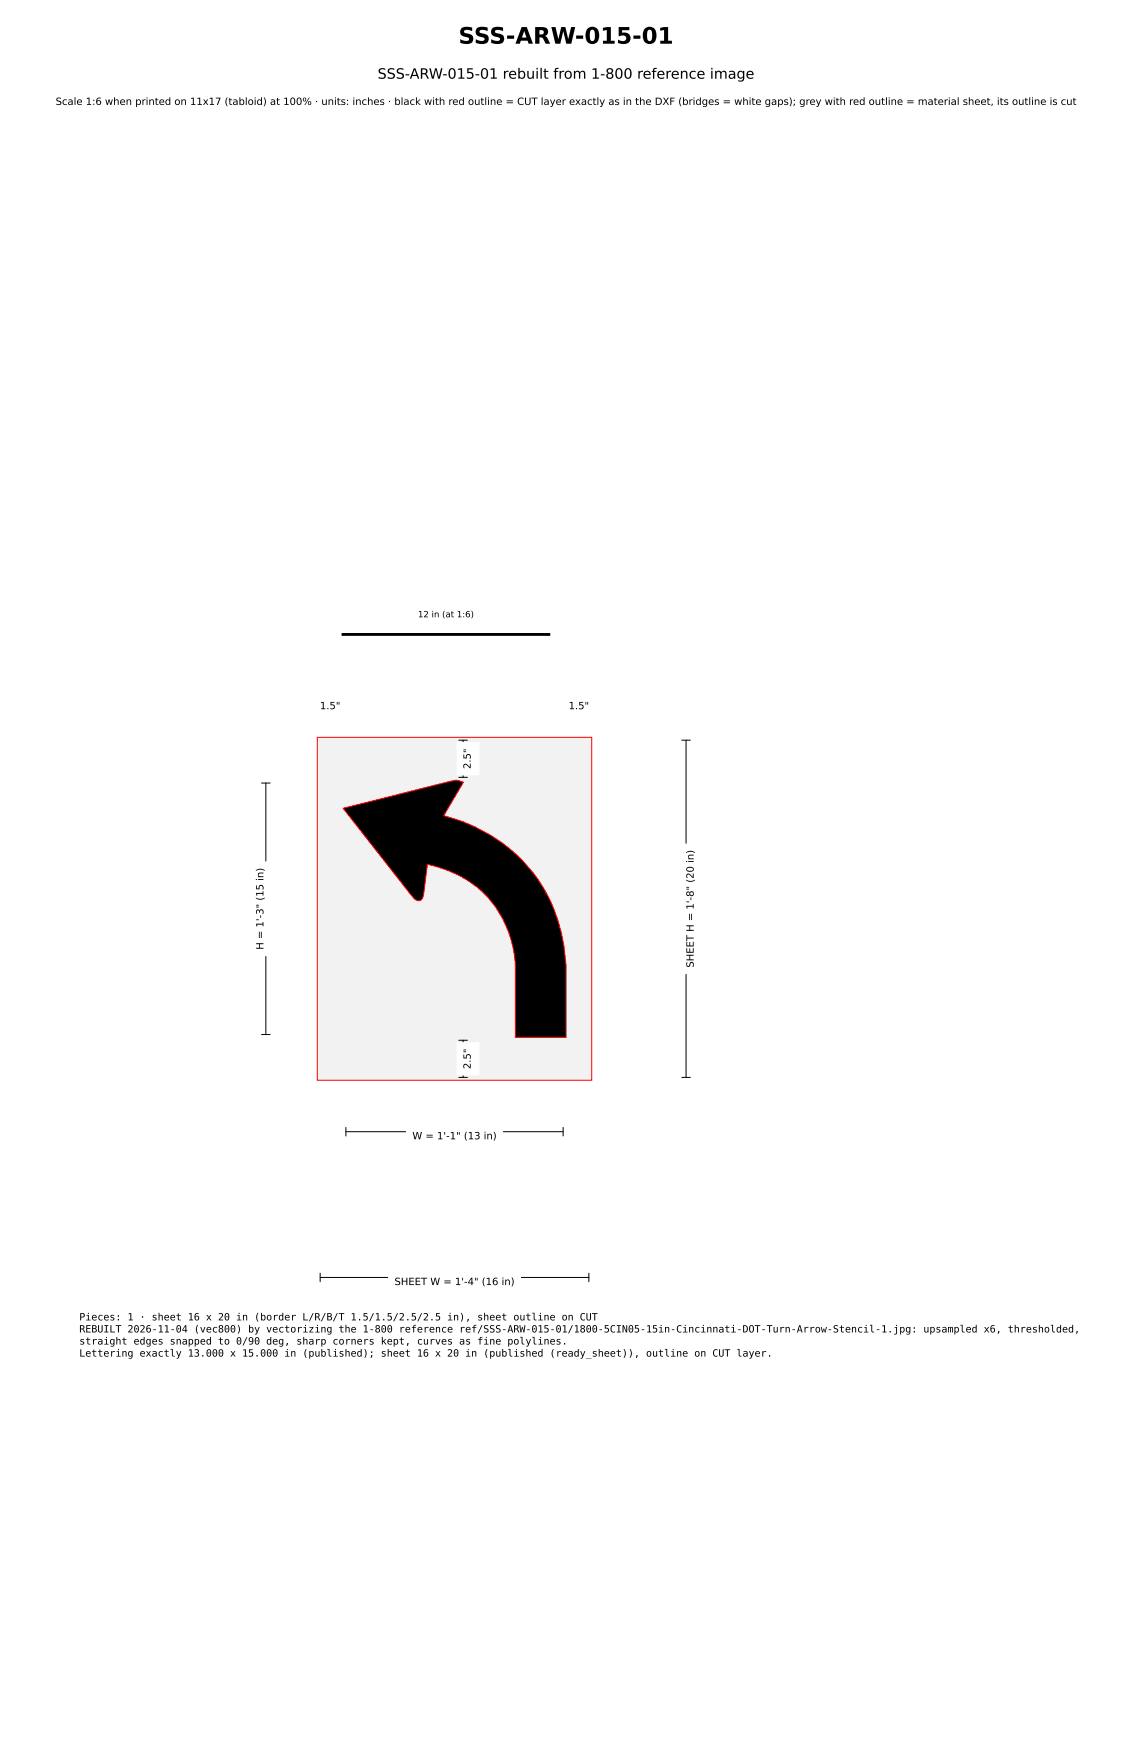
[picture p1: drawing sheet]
<svg xmlns="http://www.w3.org/2000/svg" width="279mm" height="432mm" viewBox="0 0 279 432" stroke-linecap="round" stroke-linejoin="round" font-family="sans-serif">
<defs><g id="words">
<text font-size="5.6" x="113.2" y="10.8">SSS-ARW-015-01</text>
<text font-size="3.5" x="93.2" y="19.4">SSS-ARW-015-01 rebuilt from 1-800 reference image</text>
<g font-size="2.5">
<text x="13.7" y="25.9">Scale 1:6 when printed on 11x17 (tabloid) at 100% · units: inches · black with red outline = CUT layer exactly as in the DXF (bridges = white gaps); grey with red outline = material sheet, its outline is cut</text>
<text x="79" y="175.1">1.5&quot;</text>
<text x="140.3" y="175.1">1.5&quot;</text>
<text x="116.2" y="189.9" transform="rotate(-90 116.2 189.9)">2.5&quot;</text>
<text x="65" y="234.5" transform="rotate(-90 65 234.5)">H = 1'-3&quot; (15 in)</text>
<text x="171.2" y="238.9" transform="rotate(-90 171.2 238.9)">SHEET H = 1'-8&quot; (20 in)</text>
<text x="116.2" y="263.9" transform="rotate(-90 116.2 263.9)">2.5&quot;</text>
<text x="101.8" y="281.3">W = 1'-1&quot; (13 in)</text>
<text x="97.4" y="317.3">SHEET W = 1'-4&quot; (16 in)</text>
<text x="19.6" y="326">Pieces: 1 · sheet 16 x 20 in (border L/R/B/T 1.5/1.5/2.5/2.5 in), sheet outline on CUT</text>
<text x="19.6" y="329">REBUILT 2026-11-04 (vec800) by vectorizing the 1-800 reference ref/SSS-ARW-015-01/1800-5CIN05-15in-Cincinnati-DOT-Turn-Arrow-Stencil-1.jpg: upsampled x6, thresholded,</text>
<text x="19.6" y="331.9">straight edges snapped to 0/90 deg, sharp corners kept, curves as fine polylines.</text>
<text x="19.6" y="334.9">Lettering exactly 13.000 x 15.000 in (published); sheet 16 x 20 in (published (ready_sheet)), outline on CUT layer.</text>
</g>
<text font-size="2.1" x="103.2" y="152.4">12 in (at 1:6)</text>
</g></defs>
<path d="M78.3 182h67.7v84.7h-67.7z" fill="#f2f2f2" stroke="#f00" stroke-width=".25"/>
<path d="M84.7 199.5l26.4-6.6a3.6 3.6 0 0 1 3.3 .2l-4.9 8.3a38.9 38.9 0 0 1 30.2 36.7v18h-12.5v-18.1a26.1 26.1 0 0 0-21.7-24.6l-1.1 8a1.23 1.23 0 0 1-1 1 1.23 1.23 0 0 1-1.2-.6z" fill="#000" stroke="#f00" stroke-width=".25"/>
<path d="M84.7 156.6h50.8" fill="none" stroke="#000" stroke-width=".71"/>
<g fill="none" stroke="#000" stroke-width=".25">
<path d="M79 175.7h5M79 174.6v2.1M84 174.6v2.1M140.4 175.7h4.9M140.4 174.6v2.1M145.3 174.6v2.1M64.6 193.3h2.1M65.6 193.3v62.1M113.2 182.7h2.2M113.2 191.9h2.2M114.3 182.7v9.2M168.3 182.7h2.1"/>
<path d="M169.3 182.7v83.3M64.6 255.4h2.1M113.2 256.8h2.2M114.3 256.8v9.2M85.4 279.4h53.6M85.4 278.3v2.2M113.2 266h2.2M139 278.3v2.2M168.3 266h2.1M79 315.4h66.3M79 314.3v2.1M145.3 314.3v2.1"/>
</g>
<g fill="#fff" stroke="#fff" stroke-width=".35">
<path d="M96 314h32.4v5.3h-32.4z"/>
<path d="M167.9 208.4h5.3v31.9h-5.3z"/>
<path d="M77.6 171.8h7.8v5.3h-7.8z"/>
<path d="M138.9 171.8h7.9v5.3h-7.9z"/>
<path d="M112.9 257.5h5.3v7.8h-5.3z"/>
<path d="M112.9 183.4h5.3v7.9h-5.3z"/>
<path d="M100.4 278h23.6v5.3h-23.6z"/>
<path d="M61.7 212.8h5.3v23.1h-5.3z"/>
</g>
<use href="#words"/>
</svg>
